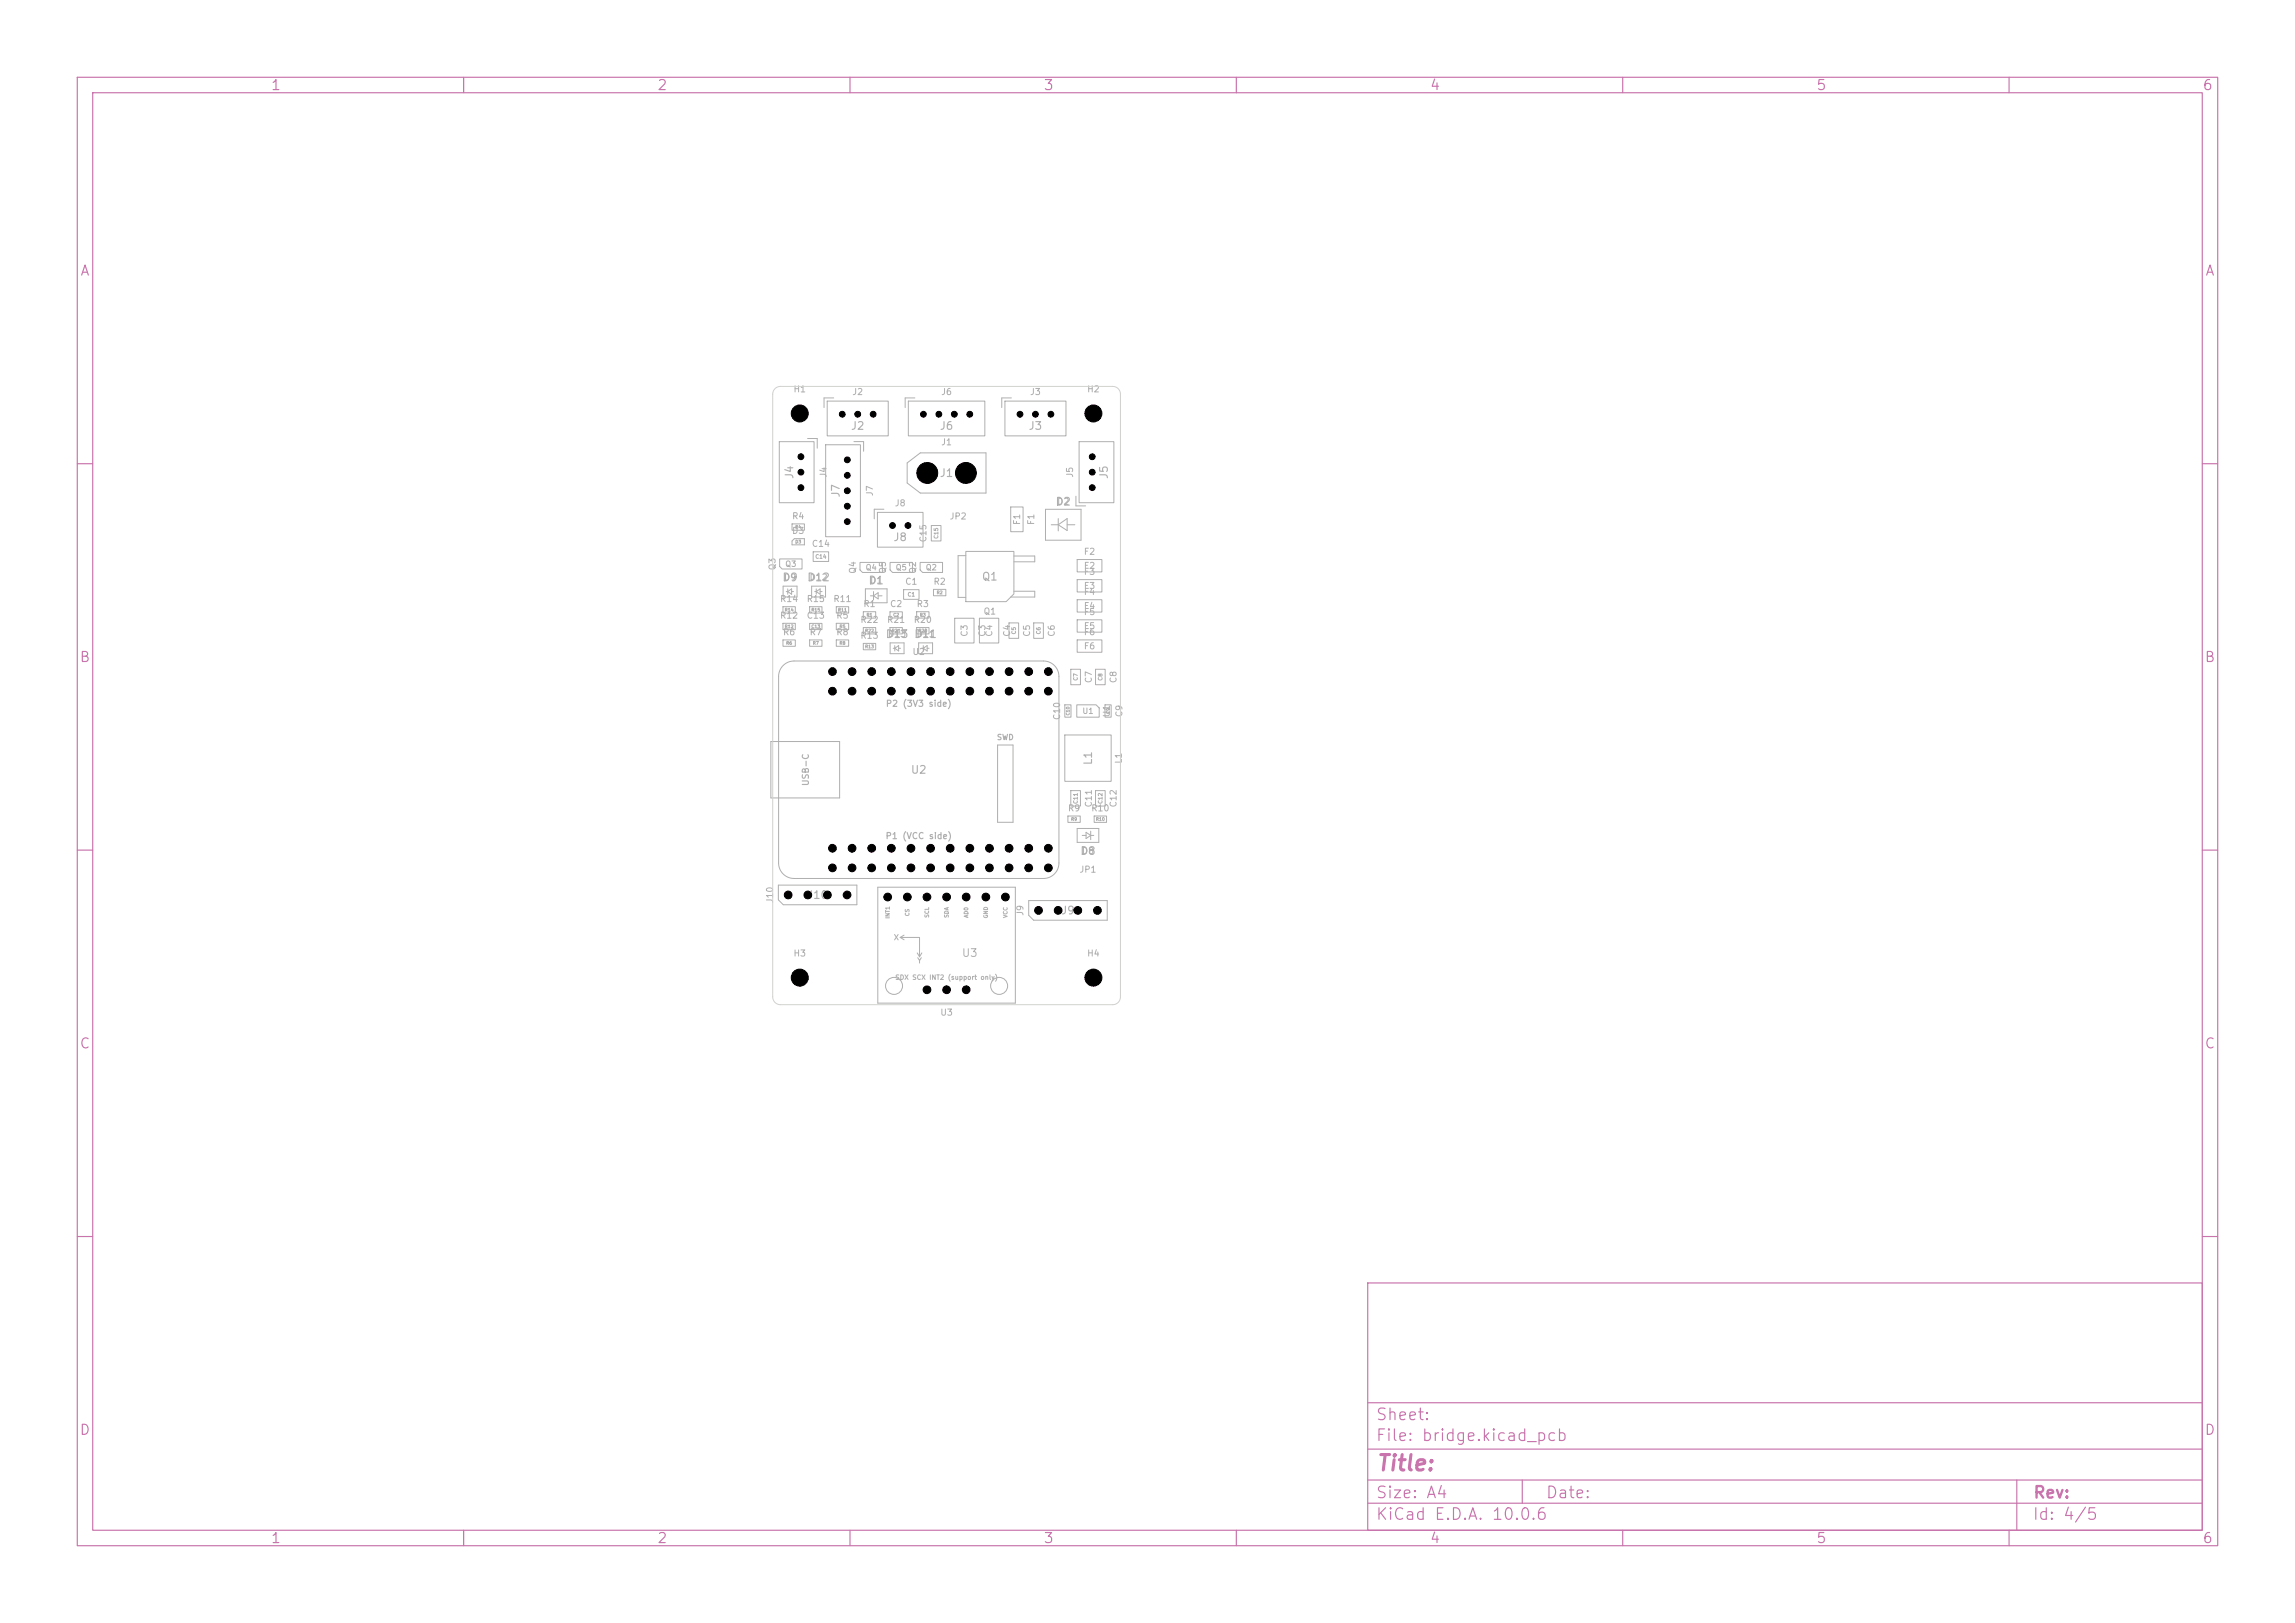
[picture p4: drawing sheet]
<svg xmlns="http://www.w3.org/2000/svg" width="297mm" height="210mm" viewBox="0 0 297 210" stroke-linecap="round" stroke-linejoin="round" font-family="sans-serif">
<defs><g id="words">
<text font-size="2" fill="#c872ab" x="178" y="190.8">Title:</text>
<g font-size="1.5" fill="#c872ab">
<text x="178" y="184.1">Sheet:</text>
<text x="178" y="186.8">File: bridge.kicad_pcb</text>
<text x="178" y="197">KiCad E.D.A. 10.0.6</text>
<text x="178" y="194.2">Size: A4</text>
<text x="200" y="194.2">Date:</text>
<text x="263" y="197">Id: 4/5</text>
<text x="263" y="194.2">Rev:</text>
</g>
<g font-size="1.3" fill="#c872ab">
<text x="35" y="12">1</text>
<text x="85" y="12">2</text>
<text x="135" y="12">3</text>
<text x="185" y="12">4</text>
<text x="235" y="12">5</text>
<text x="285" y="12">6</text>
<text x="10.3" y="36">A</text>
<text x="285.3" y="36">A</text>
<text x="10.2" y="86">B</text>
<text x="285.2" y="86">B</text>
<text x="10.2" y="136">C</text>
<text x="285.2" y="136">C</text>
<text x="10.2" y="186">D</text>
<text x="285.2" y="186">D</text>
<text x="35" y="200">1</text>
<text x="85" y="200">2</text>
<text x="135" y="200">3</text>
<text x="185" y="200">4</text>
<text x="235" y="200">5</text>
<text x="285" y="200">6</text>
</g>
<g font-size="1" fill="#afafaf">
<text x="102.4" y="54.3">H1</text>
<text x="110" y="55.9">J2</text>
<text x="121.5" y="55.9">J6</text>
<text x="133" y="55.9">J3</text>
<text x="140.4" y="54.3">H2</text>
<text x="102.9" y="62.1" transform="rotate(-90 102.9 62.1)">J4</text>
<text x="108.9" y="64.5" transform="rotate(-90 108.9 64.5)">J7</text>
<text x="121.5" y="62">J1</text>
<text x="136.5" y="65.7">D2</text>
<text x="143.6" y="62.1" transform="rotate(-90 143.6 62.1)">J5</text>
<text x="115.5" y="70.3">J8</text>
<text x="101.2" y="75.5">D9</text>
<text x="104.4" y="75.5">D12</text>
<text x="112.3" y="75.9">D1</text>
<text x="127" y="75.4">Q1</text>
<text x="114.5" y="82.8">D13 D11</text>
<text x="117.8" y="100.4">U2</text>
<text x="141.6" y="99.1" transform="rotate(-90 141.6 99.1)">L1</text>
<text x="139.7" y="110.9">D8</text>
<text x="104.4" y="116.6">J10</text>
<text x="137.3" y="118.6">J9</text>
<text x="124.4" y="124.1">U3</text>
<text x="102.4" y="127.3">H3</text>
<text x="140.4" y="127.3">H4</text>
</g>
<g font-size=".8" fill="#afafaf">
<text x="102.6" y="51">H1</text>
<text x="110.2" y="51.3">J2</text>
<text x="121.7" y="51.3">J6</text>
<text x="133.2" y="51.3">J3</text>
<text x="140.6" y="51">H2</text>
<text x="121.7" y="57.8">J1</text>
<text x="107.2" y="61.9" transform="rotate(-90 107.2 61.9)">J4</text>
<text x="113.2" y="64.3" transform="rotate(-90 113.2 64.3)">J7</text>
<text x="115.7" y="65.7">J8</text>
<text x="139.1" y="61.9" transform="rotate(-90 139.1 61.9)">J5</text>
<text x="102.4" y="67.4">R4</text>
<text x="102.4" y="69.3">D3</text>
<text x="105" y="71">C14</text>
<text x="120.1" y="70.2" transform="rotate(-90 120.1 70.2)">C15</text>
<text x="122.8" y="67.4">JP2</text>
<text x="132.2" y="68" transform="rotate(-90 132.2 68)">F1</text>
<text x="134" y="68" transform="rotate(-90 134 68)">F1</text>
<text x="140.2" y="72">F2</text>
<text x="100.6" y="73.9" transform="rotate(-90 100.6 73.9)">Q3</text>
<text x="111" y="74.3" transform="rotate(-90 111 74.3)">Q4</text>
<text x="114.8" y="74.3" transform="rotate(-90 114.8 74.3)">Q5</text>
<text x="117.1" y="75.9">C1</text>
<text x="118.7" y="74.3" transform="rotate(-90 118.7 74.3)">Q2</text>
<text x="120.7" y="75.9">R2</text>
<text x="140.2" y="74.6">F3</text>
<text x="140.2" y="76.4">F3</text>
<text x="140.2" y="73.8">F2</text>
<text x="140.2" y="77.2">F4</text>
<text x="100.9" y="80.2">R12</text>
<text x="100.9" y="78.1">R14</text>
<text x="101.3" y="82.4">R6</text>
<text x="104.3" y="80.2">C13</text>
<text x="104.3" y="78.1">R15</text>
<text x="104.7" y="82.4">R7</text>
<text x="107.8" y="78.1">R11</text>
<text x="108.2" y="80.2">R5</text>
<text x="108.2" y="82.4">R8</text>
<text x="111.3" y="82.8">R13</text>
<text x="111.3" y="80.8">R22</text>
<text x="111.7" y="78.7">R1</text>
<text x="114.7" y="80.8">R21</text>
<text x="114.9" y="82.6">D13</text>
<text x="115.1" y="78.7">C2</text>
<text x="118.2" y="80.8">R20</text>
<text x="118.5" y="82.6">D11</text>
<text x="118.6" y="78.7">R3</text>
<text x="125.4" y="82.5" transform="rotate(-90 125.4 82.5)">C3</text>
<text x="127.2" y="79.7">Q1</text>
<text x="127.7" y="82.5" transform="rotate(-90 127.7 82.5)">C3</text>
<text x="128.6" y="82.5" transform="rotate(-90 128.6 82.5)">C4</text>
<text x="130.9" y="82.5" transform="rotate(-90 130.9 82.5)">C4</text>
<text x="133.5" y="82.5" transform="rotate(-90 133.5 82.5)">C5</text>
<text x="136.7" y="82.5" transform="rotate(-90 136.7 82.5)">C6</text>
<text x="140.2" y="79.8">F5</text>
<text x="140.2" y="81.6">F5</text>
<text x="140.2" y="79">F4</text>
<text x="140.2" y="82.4">F6</text>
<text x="118" y="84.9">U2</text>
<text x="140.2" y="84.2">F6</text>
<text x="141.5" y="88.5" transform="rotate(-90 141.5 88.5)">C7</text>
<text x="144.7" y="88.5" transform="rotate(-90 144.7 88.5)">C8</text>
<text x="114.6" y="91.6">P2 (3V3 side)</text>
<text x="137.4" y="93.2" transform="rotate(-90 137.4 93.2)">C10</text>
<text x="143.8" y="92.9" transform="rotate(-90 143.8 92.9)">U1</text>
<text x="145.4" y="92.9" transform="rotate(-90 145.4 92.9)">C9</text>
<text x="104.9" y="101.8" transform="rotate(-90 104.9 101.8)">USB-C</text>
<text x="145.4" y="98.9" transform="rotate(-90 145.4 98.9)">L1</text>
<text x="138.1" y="105.2">R9</text>
<text x="141.2" y="105.2">R10</text>
<text x="141.5" y="104.5" transform="rotate(-90 141.5 104.5)">C11</text>
<text x="144.7" y="104.5" transform="rotate(-90 144.7 104.5)">C12</text>
<text x="114.5" y="108.8">P1 (VCC side)</text>
<text x="139.6" y="113.1">JP1</text>
<text x="100.2" y="116.9" transform="rotate(-90 100.2 116.9)">J10</text>
<text x="132.6" y="118.6" transform="rotate(-90 132.6 118.6)">J9</text>
<text x="102.6" y="124">H3</text>
<text x="140.6" y="124">H4</text>
<text x="121.6" y="131.6">U3</text>
</g>
<g font-size=".7" fill="#afafaf">
<text x="101.6" y="73.5">Q3</text>
<text x="112" y="74">Q4</text>
<text x="115.8" y="74">Q5</text>
<text x="119.7" y="74">Q2</text>
<text x="128.9" y="95.9">SWD</text>
<text x="140" y="92.5">U1</text>
<text x="115.6" y="121.8">X</text>
<text x="118.6" y="124.8">Y</text>
</g>
<text font-size=".6" fill="#afafaf" x="115.8" y="126.9">SDX SCX INT2 (support only)</text>
<g font-size=".5" fill="#afafaf">
<text x="121.5" y="69.8" transform="rotate(-90 121.5 69.8)">C15</text>
<text x="105.5" y="72.4">C14</text>
<text x="117.4" y="77.3">C1</text>
<text x="131.6" y="82.1" transform="rotate(-90 131.6 82.1)">C5</text>
<text x="134.8" y="82.1" transform="rotate(-90 134.8 82.1)">C6</text>
<text x="139.6" y="88.1" transform="rotate(-90 139.6 88.1)">C7</text>
<text x="142.8" y="88.1" transform="rotate(-90 142.8 88.1)">C8</text>
<text x="139.6" y="104.1" transform="rotate(-90 139.6 104.1)">C11</text>
<text x="142.8" y="104.1" transform="rotate(-90 142.8 104.1)">C12</text>
<text x="115.3" y="118.9" transform="rotate(-90 115.3 118.9)">INT1</text>
<text x="117.8" y="118.6" transform="rotate(-90 117.8 118.6)">CS</text>
<text x="120.3" y="118.8" transform="rotate(-90 120.3 118.8)">SCL</text>
<text x="122.9" y="118.8" transform="rotate(-90 122.9 118.8)">SDA</text>
<text x="125.4" y="118.8" transform="rotate(-90 125.4 118.8)">AD0</text>
<text x="128" y="118.9" transform="rotate(-90 128 118.9)">GND</text>
<text x="130.5" y="118.8" transform="rotate(-90 130.5 118.8)">VCC</text>
</g>
<g font-size=".4" fill="#afafaf">
<text x="102.9" y="68.5">R4</text>
<text x="102.9" y="70.4">D3</text>
<text x="121.2" y="77">R2</text>
<text x="101.5" y="81.4">R12</text>
<text x="101.5" y="79.2">R14</text>
<text x="101.7" y="83.5">R6</text>
<text x="105" y="81.4">C13</text>
<text x="105" y="79.2">R15</text>
<text x="105.1" y="83.5">R7</text>
<text x="108.4" y="79.2">R11</text>
<text x="108.6" y="81.4">R5</text>
<text x="108.6" y="83.5">R8</text>
<text x="111.9" y="84">R13</text>
<text x="111.9" y="81.9">R22</text>
<text x="112.1" y="79.9">R1</text>
<text x="115.4" y="81.9">R21</text>
<text x="115.5" y="79.9">C2</text>
<text x="118.8" y="81.9">R20</text>
<text x="119" y="79.9">R3</text>
<text x="138.5" y="92.6" transform="rotate(-90 138.5 92.6)">C10</text>
<text x="143.7" y="92.4" transform="rotate(-90 143.7 92.4)">C9</text>
<text x="138.6" y="106.3">R9</text>
<text x="141.8" y="106.3">R10</text>
</g>
</g></defs>
<g fill="none" stroke="#c872ab" stroke-width=".15">
<path d="M10 10h277v190h-277zM12 12h273v186h-273zM60 10v2M110 10v2M160 10v2M210 10v2M260 10v2M10 60h2M285 60h2M10 110h2M285 110h2M10 160h2"/>
<path d="M177 166h108v32h-108zM285 160h2M60 198v2M110 198v2M160 198v2M177 194.5h108M177 191.5h108M177 187.5h108M177 181.5h108M197 191.5v3M210 198v2M260 198v2"/>
<path d="M261 191.5v6.5"/>
</g>
<g fill="none" stroke="#afafaf" stroke-width=".13">
<path d="M100.8 57.2h4.6v7.8h-4.6zM104.5 56.7h1.3v1.3M106.8 57.6h4.6v11.8h-4.6zM107.1 51.9h7.8v4.5h-7.8zM107.9 51.5h-1.3v1.2M110.5 57.1h1.3v1.3M117.4 59.9l1.7-1.3h8.5v5.2h-8.5l-1.7-1.3zM117.5 51.9h10v4.5h-10zM118.4 51.5h-1.3v1.2M130.1 51.9h7.8v4.5h-7.8zM130.9 51.5h-1.3v1.2M139.6 57.2h4.6v7.8h-4.6z"/>
<path d="M100.9 72.3h2.9v1.3h-2.6l-.3-.3zM101.3 78.5h1.6v.8h-1.6zM101.3 75.8h1.8v1.4h-1.8zM101.7 76.5h.2M101.9 76.2v.7M101.9 76.5l.5-.3v.7zM102.4 76.5h.3M102.5 67.8h1.6v.8h-1.6zM102.8 69.7h1.3v.8h-1.6v-.5zM104.8 78.5h1.6v.8h-1.6zM105 75.8h1.8v1.4h-1.8zM105.2 71.4h2v1.3h-2z"/>
<path d="M105.4 76.5h.2M105.6 76.2v.7M105.6 76.5l.5-.3v.7zM106.1 76.5h.3M108.2 78.5h1.6v.8h-1.6zM111.3 72.8h2.9v1.3h-2.6l-.3-.4zM111.7 79.2h1.6v.8h-1.6zM112 76.2h2.8v1.8h-2.8zM112.6 77.1h.4M113 76.5v1.1M113 77.1l.6-.4v.8zM113.5 66.3h6v4.5h-6z"/>
<path d="M113.6 77.1h.5M114.4 65.9h-1.3v1.2M115.2 79.2h1.6v.8h-1.6zM115.2 72.8h2.9v1.3h-2.6l-.3-.4zM116.9 76.3h2v1.3h-2zM118.6 79.2h1.6v.8h-1.6zM119.1 72.8h2.9v1.3h-2.6l-.3-.4zM120.5 68h1.3v2h-1.3zM120.8 76.3h1.6v.8h-1.6zM125 71.9h-1v5.4h1M125 71.4h6.2v5.4l-1 1h-5.2zM130.8 65.6h1.6v3.2h-1.6z"/>
<path d="M131.2 76.5h2.7v.8h-3.1M131.2 71.9h2.7v.8h-2.7M135.3 65.9h4.6v4h-4.6zM136 67.9h1M137 67.1v1.6M137 67.9l1.1-.8v1.6zM138.1 67.9h1M139.2 64.2v1.3h1.3M139.4 75h3.2v1.6h-3.2zM139.4 72.4h3.2v1.6h-3.2zM139.4 77.6h3.2v1.6h-3.2zM99.8 96h8.9v7.3h-8.9z"/>
<path d="M101.3 82.8h1.6v.8h-1.6zM101.3 80.7h1.6v.8h-1.6zM101.3 86.1a2 2 0 0 1 1.5-.6h32.2a2 2 0 0 1 2 2v24.2a2 2 0 0 1-2 2h-32.2a2 2 0 0 1-2-2v-24.2a2 2 0 0 1 .5-1.4zM104.8 80.7h1.6v.8h-1.6zM104.8 82.8h1.6v.8h-1.6zM108.2 80.7h1.6v.8h-1.6zM108.2 82.8h1.6v.8h-1.6zM111.7 83.3h1.6v.8h-1.6zM111.7 81.2h1.6v.8h-1.6zM115.2 81.2h1.6v.8h-1.6zM115.2 83.2h1.8v1.4h-1.8zM115.6 83.9h.2"/>
<path d="M115.8 83.5v.7M115.8 83.9l.5-.4v.7zM116.3 83.9h.2M118.6 81.2h1.6v.8h-1.6zM118.9 83.2h1.8v1.4h-1.8zM119.3 83.9h.2M119.5 83.5v.7M119.5 83.9l.5-.4v.7zM120 83.9h.2M123.5 80h2.6v3.2h-2.6zM126.8 80h2.4v3.2h-2.4zM129.1 96.4h2v10h-2z"/>
<path d="M130.6 80.6h1.2v2h-1.2zM133.8 80.6h1.2v2h-1.2zM137.8 91.2h.8v1.6h-.8zM137.8 95.1h6v6h-6zM138.6 86.6h1.2v2h-1.2zM139.3 91.2h2.6l.3 .4v1.2h-2.9zM139.4 80.2h3.2v1.6h-3.2zM139.4 82.8h3.2v1.6h-3.2zM141.8 86.6h1.2v2h-1.2zM143 91.2h.8v1.6h-.8zM100.7 114.5h10.2v2.6h-9.5l-.7-.7zM113.6 114.8h17.8v15h-17.8z"/>
<path d="M133.1 116.5h10.2v2.6h-9.5l-.7-.7zM138.2 105.6h1.6v.8h-1.6zM138.6 102.3h1.2v2h-1.2zM139.4 107.2h2.8v1.8h-2.8zM140.1 108.1h.4M140.5 107.7l.7 .4-.7 .4zM141.2 108.1h.4M141.2 107.6v1.1M141.6 105.6h1.6v.8h-1.6zM141.8 102.3h1.2v2h-1.2zM116.5 121.3l.5 .3M116.5 121.3h2.5v2.5"/>
<path d="M117 121l-.5 .3M118.7 123.3l.3 .5M119.3 123.3l-.3 .5"/>
<circle cx="115.7" cy="127.6" r="1.1"/>
<circle cx="129.3" cy="127.6" r="1.1"/>
</g>
<path d="M100.3 50.3l.3-.2 .4-.1h43a1 1 0 0 1 1 1v78a1 1 0 0 1-1 1h-43a1 1 0 0 1-1-1v-78l.1-.3z" fill="none" stroke="#d0d2cd" stroke-width=".13"/>
<g fill="#000" stroke="#000" stroke-width=".13">
<circle cx="103.5" cy="53.5" r="1.1"/>
<circle cx="103.6" cy="59.1" r=".38"/>
<circle cx="109" cy="53.6" r=".38"/>
<circle cx="109.7" cy="59.5" r=".37"/>
<circle cx="111" cy="53.6" r=".38"/>
<circle cx="113" cy="53.6" r=".37"/>
<circle cx="119.5" cy="53.6" r=".37"/>
<circle cx="121.5" cy="53.6" r=".37"/>
<circle cx="123.5" cy="53.6" r=".37"/>
<circle cx="125.5" cy="53.6" r=".37"/>
<circle cx="132" cy="53.6" r=".37"/>
<circle cx="134" cy="53.6" r=".37"/>
<circle cx="136" cy="53.6" r=".37"/>
<circle cx="141.4" cy="59.1" r=".37"/>
<circle cx="141.5" cy="53.5" r="1.1"/>
<circle cx="103.6" cy="63.1" r=".38"/>
<circle cx="103.6" cy="61.1" r=".38"/>
<circle cx="109.7" cy="65.5" r=".37"/>
<circle cx="109.7" cy="61.5" r=".37"/>
<circle cx="109.7" cy="67.5" r=".37"/>
<circle cx="109.7" cy="63.5" r=".37"/>
<circle cx="115.5" cy="68" r=".37"/>
<circle cx="117.5" cy="68" r=".37"/>
<circle cx="120" cy="61.2" r="1.35"/>
<circle cx="125" cy="61.2" r="1.35"/>
<circle cx="141.4" cy="63.1" r=".37"/>
<circle cx="141.4" cy="61.1" r=".37"/>
<circle cx="107.7" cy="86.9" r=".5"/>
<circle cx="107.7" cy="89.4" r=".5"/>
<circle cx="110.3" cy="86.9" r=".5"/>
<circle cx="110.3" cy="89.4" r=".5"/>
<circle cx="112.8" cy="89.4" r=".5"/>
<circle cx="112.8" cy="86.9" r=".5"/>
<circle cx="115.3" cy="89.4" r=".5"/>
<circle cx="115.3" cy="86.9" r=".5"/>
<circle cx="117.9" cy="86.9" r=".5"/>
<circle cx="117.9" cy="89.4" r=".5"/>
<circle cx="120.4" cy="89.4" r=".5"/>
<circle cx="120.4" cy="86.9" r=".5"/>
<circle cx="123" cy="89.4" r=".5"/>
<circle cx="123" cy="86.9" r=".5"/>
<circle cx="125.5" cy="89.4" r=".5"/>
<circle cx="125.5" cy="86.9" r=".5"/>
<circle cx="128" cy="89.4" r=".5"/>
<circle cx="128" cy="86.9" r=".5"/>
<circle cx="130.6" cy="89.4" r=".5"/>
<circle cx="130.6" cy="86.9" r=".5"/>
<circle cx="133.1" cy="89.4" r=".5"/>
<circle cx="133.1" cy="86.9" r=".5"/>
<circle cx="135.7" cy="89.4" r=".5"/>
<circle cx="135.7" cy="86.9" r=".5"/>
<circle cx="102" cy="115.8" r=".5"/>
<circle cx="104.5" cy="115.8" r=".5"/>
<circle cx="107.1" cy="115.8" r=".5"/>
<circle cx="107.7" cy="112.3" r=".5"/>
<circle cx="107.7" cy="109.8" r=".5"/>
<circle cx="109.6" cy="115.8" r=".5"/>
<circle cx="110.3" cy="109.8" r=".5"/>
<circle cx="110.3" cy="112.3" r=".5"/>
<circle cx="112.8" cy="112.3" r=".5"/>
<circle cx="112.8" cy="109.8" r=".5"/>
<circle cx="114.9" cy="116.1" r=".5"/>
<circle cx="115.3" cy="112.3" r=".5"/>
<circle cx="115.3" cy="109.8" r=".5"/>
<circle cx="117.4" cy="116.1" r=".5"/>
<circle cx="117.9" cy="112.3" r=".5"/>
<circle cx="117.9" cy="109.8" r=".5"/>
<circle cx="120" cy="116.1" r=".5"/>
<circle cx="120.4" cy="112.3" r=".5"/>
<circle cx="120.4" cy="109.8" r=".5"/>
<circle cx="122.5" cy="116.1" r=".5"/>
<circle cx="123" cy="109.8" r=".5"/>
<circle cx="123" cy="112.3" r=".5"/>
<circle cx="125" cy="116.1" r=".5"/>
<circle cx="125.5" cy="112.3" r=".5"/>
<circle cx="125.5" cy="109.8" r=".5"/>
<circle cx="127.6" cy="116.1" r=".5"/>
<circle cx="128" cy="109.8" r=".5"/>
<circle cx="128" cy="112.3" r=".5"/>
<circle cx="130.1" cy="116.1" r=".5"/>
<circle cx="130.6" cy="109.8" r=".5"/>
<circle cx="130.6" cy="112.3" r=".5"/>
<circle cx="133.1" cy="109.8" r=".5"/>
<circle cx="133.1" cy="112.3" r=".5"/>
<circle cx="134.4" cy="117.8" r=".5"/>
<circle cx="135.7" cy="109.8" r=".5"/>
<circle cx="135.7" cy="112.3" r=".5"/>
<circle cx="136.9" cy="117.8" r=".5"/>
<circle cx="139.5" cy="117.8" r=".5"/>
<circle cx="142" cy="117.8" r=".5"/>
<circle cx="103.5" cy="126.5" r="1.1"/>
<circle cx="120" cy="128.1" r=".5"/>
<circle cx="122.5" cy="128.1" r=".5"/>
<circle cx="125" cy="128.1" r=".5"/>
<circle cx="141.5" cy="126.5" r="1.1"/>
</g>
<use href="#words"/>
</svg>
